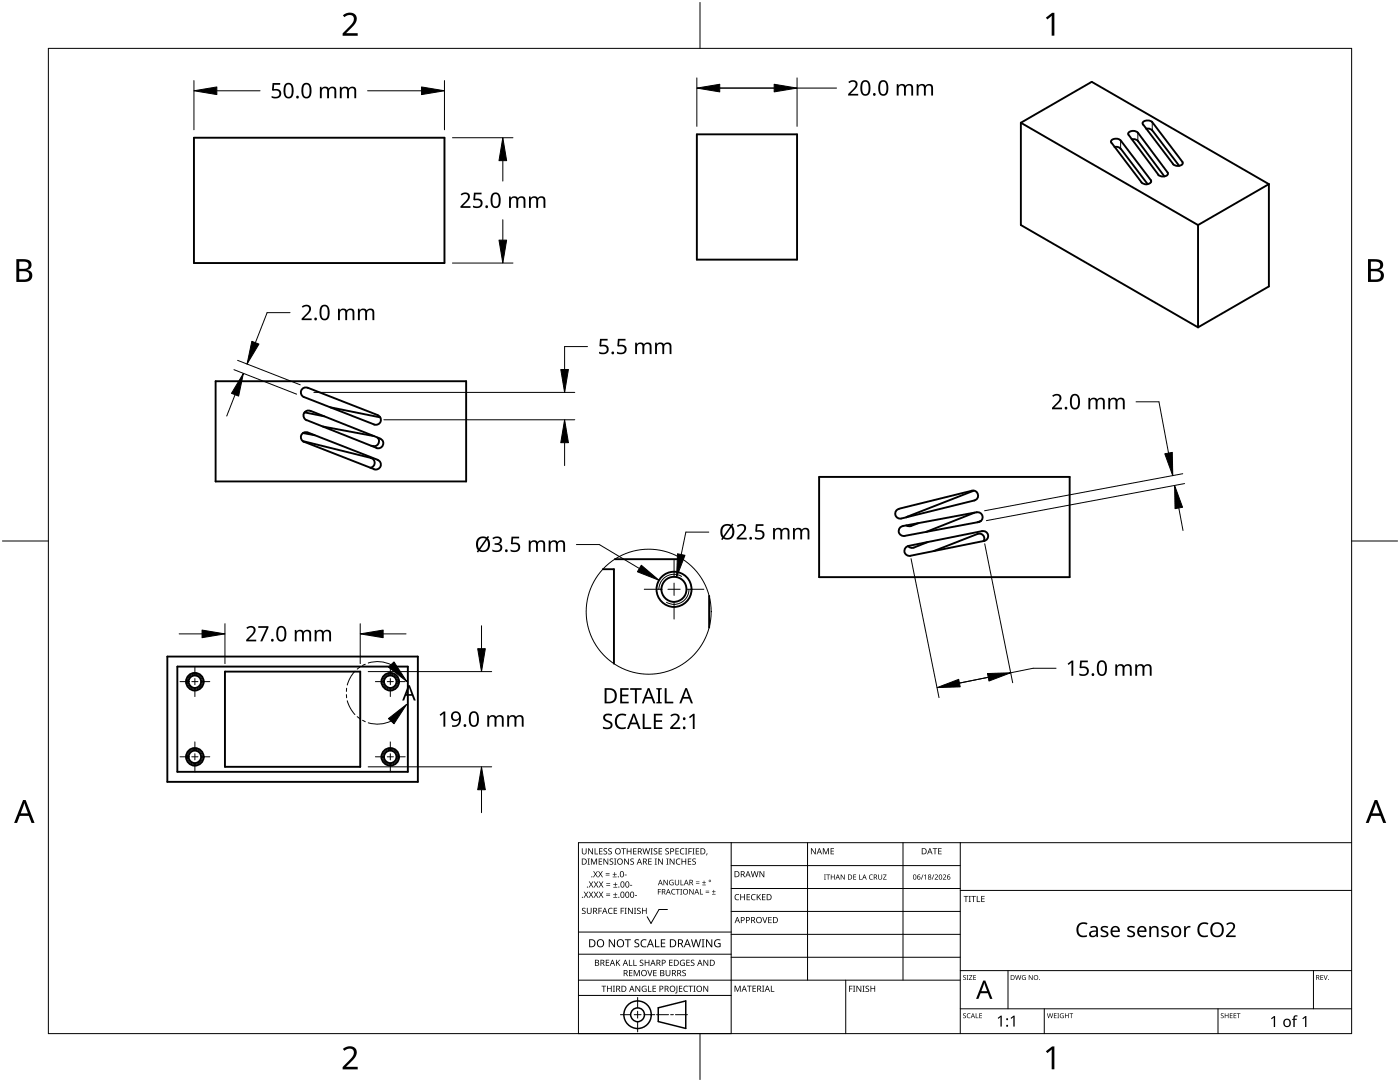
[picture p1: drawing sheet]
<svg xmlns="http://www.w3.org/2000/svg" width="279mm" height="216mm" viewBox="0 0 279 216" stroke-linecap="round" stroke-linejoin="round" font-family="sans-serif">
<g fill="none" stroke="#000" stroke-width=".38">
<path d="M38.7 27.5h50v25h-50zM139.1 26.8h20v25h-20zM203.7 24.5v20.4l35.4 20.4M203.7 24.5l35.4 20.4M203.7 24.5l14.2-8.2 35.3 20.4M222.4 29.3l.9 .1 .3 .3M223.6 28a1.23 1.23 0 0 0-1.9 .3l.1 .2M223.6 28l6.1 8.2a1.23 1.23 0 0 1-1.9 .2l-6-7.9M223.6 29.6l5.4 7.1M225.2 26.9l6 8M225.8 27.8h.9l.4 .3 5.3 7.1M227.1 26.5a1.23 1.23 0 0 0-2 .2l.1 .2"/>
<path d="M227.1 26.5l6 8.2a1.31 1.31 0 0 1-2 .2M228.7 25.7h.6l.7 .3M230 24.4a1.31 1.31 0 0 0-2 .2l6.1 8.2M230 24.4l6 7.9M230 26l5.3 7.1M236 32.3l.1 .3a1.31 1.31 0 0 1-2 .2M253.2 36.7l-14.1 8.2M253.2 36.7v20.5l-14.1 8.1M239.1 44.9v20.4M43 76.1h50v20h-50zM61.4 77.4a1 1 0 0 0-1.3 .6 1 1 0 0 0 .6 1.2l14 5.5M61.4 77.4l14 5.4"/>
<path d="M60.4 88l13.6 3.4M60.5 86.4l2.3 .4M60.8 82.3h.1M60.9 82.3l3.8 .8M61.2 83.8l13.9 5.6M61.4 86.3a1 1 0 0 0-1.3 .6 1 1 0 0 0 .6 1.3l14 5.4M61.4 86.3l14 5.5M61.9 82a1.01 1.01 0 0 0-1.3 .6 1.01 1.01 0 0 0 .6 1.3M61.9 82l14 5.5M64.4 85.1l10.2 1.9M65.9 81.3l10 2M74 91.4a.99 .99 0 0 1 .8 1 .99 .99 0 0 1-.9 .9"/>
<path d="M74.1 88.9l.4 .1M75.3 87.3a.99 .99 0 0 1 .2 1.2 .99 .99 0 0 1-1 .5M75.4 82.8a1 1 0 0 1 .5 1.3 1 1 0 0 1-1.3 .6M75.4 91.8a1 1 0 0 1 .5 1.3 1 1 0 0 1-1.3 .5M75.9 87.5a1 1 0 0 1 .5 1.3 1 1 0 0 1-1.3 .6M163.5 95.2h50v20h-50zM194.4 97.9l-13.6 5.4M194.4 99.9a1 1 0 0 0 .8-1.2 1 1 0 0 0-1.2-.8l-14.6 3.6M194.5 99.9l-14.6 3.6M120.3 113.6h2.2v18.8M122.7 111.6h13.5M141.5 118.9v6.3"/>
<path d="M179.4 101.6a.98 .98 0 0 0-.7 1.1 .98 .98 0 0 0 1.2 .8M180.9 104.9h.9M181.2 109a1.02 1.02 0 0 0 1.2 .3M183.3 104.4l-1.4 .5M185.2 108.2l-2.8 1.1M194.5 102.3l-9.6 3.8M194.9 102.2a.99 .99 0 0 1 1.2 .8 .99 .99 0 0 1-.8 1.2l-14.8 2.7M194.9 102.2l-14.7 2.8a.99 .99 0 0 0-.8 1.1 .99 .99 0 0 0 1.1 .8M195.1 106.6a.98 .98 0 0 1 1.1 .2 .98 .98 0 0 1 .1 1.2M195.1 106.5l-8.8 3.5M195.8 103.9l-.7 .3M196 106a.99 .99 0 0 1 1.2 .8 .99 .99 0 0 1-.8 1.2"/>
<path d="M196 106l-14.7 2.9M196.4 107.9l-14.7 3a1 1 0 0 1-1.2-.7 1 1 0 0 1 .8-1.2M33.4 131h50v25h-50zM35.4 133h46v21h-46zM44.9 134h27v19h-27z"/>
<circle cx="134.5" cy="117.6" r="2.51"/>
<circle cx="134.5" cy="117.6" r="3.5"/>
<circle cx="38.9" cy="136" r="1.25"/>
<circle cx="38.9" cy="136" r="1.75"/>
<circle cx="77.9" cy="136" r="1.26"/>
<circle cx="77.9" cy="136" r="1.75"/>
<circle cx="38.9" cy="151" r="1.25"/>
<circle cx="38.9" cy="151" r="1.75"/>
<circle cx="77.9" cy="151" r="1.26"/>
<circle cx="77.9" cy="151" r="1.75"/>
</g>
<path d="M223.6 28v1.6M227.1 26.5v1.6M229.7 35.9v.5M230 24.4v1.6M233 34.4v.5M236 32.3v.5" fill="none" stroke="#000" stroke-width=".2"/>
<g fill="none" stroke="#000" stroke-width=".2">
<path d="M136 115a2.99 2.99 0 0 0-4.5 2.6M137.5 117.6a2.98 2.98 0 0 1-4.5 2.6"/>
<circle cx="38.9" cy="136" r="1.5"/>
<circle cx="77.9" cy="136" r="1.51"/>
<circle cx="38.9" cy="151" r="1.5"/>
<circle cx="77.9" cy="151" r="1.51"/>
</g>
<circle cx="129.5" cy="122.1" r="12.5" fill="none" stroke="#000" stroke-width=".2"/>
<path d="M9.7 9.7h260v196.5h-260z" fill="none" stroke="#000" stroke-width=".2"/>
<path d="M139.7 .5v9.2M.5 108h9.2M269.7 108h9.2M139.7 206.2v9.2" fill="none" stroke="#000" stroke-width=".2"/>
<g fill="#000">
<path d="M68.4 3.1a1.64 1.64 0 0 1 2.8 .4 2.52 2.52 0 0 1-1.2 2.2l-.9 .9h2.3v.5h-3v-.4l1.2-1.2a1.95 1.95 0 0 0 .9-2.2 1.23 1.23 0 0 0-1.8 .1zM208.7 3.5l1.3-.9h.4v4.5h-.5v-4l-.9 .8zM68.4 209.3a1.64 1.64 0 0 1 2.8 .4 2.52 2.52 0 0 1-1.2 2.2l-.9 1h2.3v.5h-3v-.5l1.2-1.2a1.95 1.95 0 0 0 .9-2.1 1.23 1.23 0 0 0-1.8 .1zM208.7 209.8l1.3-1h.4v4.6h-.5v-4l-.9 .7z"/>
<path d="M3.3 51.7h1.3a1.28 1.28 0 0 1 1.7 1.3 1.04 1.04 0 0 1-.9 .9 1.23 1.23 0 0 1 1 1.5 1.23 1.23 0 0 1-1.5 .9h-1.6zM3.8 54.1v1.7h1a.86 .86 0 0 0 1-.9 .86 .86 0 0 0-1.1-.8zM3.8 52.2v1.4h.9a.78 .78 0 0 0 1-.7 .78 .78 0 0 0-1.1-.7z"/>
<path d="M273 51.7h1.3a1.28 1.28 0 0 1 1.7 1.3 1.04 1.04 0 0 1-.8 .9 1.23 1.23 0 0 1 1 1.5 1.23 1.23 0 0 1-1.6 .9h-1.6zM273.6 54.1v1.7h.9a.86 .86 0 0 0 1.1-.9 .86 .86 0 0 0-1.1-.8zM273.6 52.2v1.4h.8a.78 .78 0 0 0 1-.7 .78 .78 0 0 0-1.1-.7z"/>
<path d="M4.6 159.6h.5l1.8 4.6h-.6l-.6-1.4h-1.8l-.5 1.4h-.6zM4.8 160.2l-.7 2.1h1.5z"/>
<path d="M274.3 159.6h.6l1.7 4.6h-.6l-.5-1.4h-1.8l-.6 1.4h-.5zM274.6 160.2l-.7 2.1h1.4z"/>
</g>
<g fill="none" stroke="#000" stroke-width=".2">
<path d="M145.9 168.1v38.1h-30.5v-38.1h154.3M145.9 172.7h45.7M145.9 177.3h45.7M161.2 168.1v27.5M180.2 168.1v27.5M191.6 168.1v38.1M191.6 177.7h78.1M115.4 198.6h30.5M115.4 195.6h76.2M115.4 190.4h30.5M115.4 186h30.5M127.3 199v2.1"/>
<path d="M133.2 181.5h-1.7l-1.6 2.8-.7-1.4M145.9 181.9h45.7M145.9 186.4h45.7M145.9 191h45.7M168.8 195.6v10.6M191.6 193.7h78.1M201.2 193.7v7.6M262.1 193.7v7.6M123.8 202.5h2.1M126.6 202.5h1.3M127.3 201.8v1.4M127.3 203.8v2.1"/>
<path d="M128.6 202.5h2.1M131 202.5h2.4M133.8 202.5h.6M134.8 202.5h2.4M191.6 201.3h78.1M208.4 201.3v4.9M243.1 201.3v4.9"/>
</g>
<g fill="#000">
<path d="M116.1 169.3h.2v.8a.32 .32 0 0 0 .3 .3 .32 .32 0 0 0 .3-.3v-.8h.2v.8a.47 .47 0 0 1-.5 .4 .47 .47 0 0 1-.5-.5zM116.5 177.9h.2l.3 .5 .3-.5h.1l-.4 .6 .4 .6h-.1l-.3-.5-.4 .5h-.1l.4-.6zM117.3 171.3h.4l-.1 .1v1l.1 .1h-.4l.1-.1v-1zM117.4 169.3h.2l.6 1v-1h.1v1.2h-.1l-.7-1v1h-.1zM117.5 177.9h.2l.3 .5 .3-.5h.1l-.4 .6 .4 .6h-.1l-.4-.5-.3 .5h-.1l.4-.6zM117.5 175.9h.2l.3 .5 .3-.5h.1l-.4 .6 .5 .6h-.2l-.3-.5-.4 .5h-.1l.4-.6zM117.9 171.3h.3l.3 1 .4-1h.3v1.2h-.2v-1l-.4 1h-.1l-.4-1v1h-.2zM118.7 169.3h.1v1h.6v.2h-.7zM118.4 173.8h.1l.3 .5 .3-.5h.2l-.4 .6 .4 .7h-.1l-.4-.6-.3 .6h-.1l.4-.7zM118.5 177.9h.2l.2 .5 .3-.5h.2l-.4 .6 .4 .6h-.1l-.4-.5-.3 .5h-.1l.4-.6zM118.5 175.9h.2l.3 .5 .3-.5h.1l-.4 .6 .4 .6h-.1l-.3-.5-.4 .5h-.1l.4-.6zM119.5 171.3h.7v.1h-.6v.4h.5v.2h-.5v.4h.6v.1h-.7z"/>
<path d="M119.6 169.3h.6v.1h-.5v.4h.5v.1h-.5v.4h.5v.2h-.6zM119.4 173.8h.1l.3 .5 .3-.5h.2l-.4 .6 .4 .7h-.1l-.4-.6-.3 .6h-.2l.5-.7zM119.5 177.9h.1l.3 .5 .3-.5h.2l-.4 .6 .4 .6h-.1l-.4-.5-.3 .5h-.1l.4-.6zM119.5 175.9h.2l.3 .5 .3-.5h.1l-.4 .6 .4 .6h-.1l-.4-.5-.3 .5h-.1l.4-.6zM120.9 174.6h.8v.1h-.8zM120.9 174.2h.8v.1h-.8zM121 178.7h.8v.1h-.8zM121 178.3h.8v.1h-.8zM121 176.6h.8v.1h-.8zM121 176.3h.8v.1h-.8zM120.5 169.4l.4-.1h.3l-.1 .1a.25 .25 0 0 0-.4-.1 .25 .25 0 0 0 0 .4l.4 .3 .1 .2-.3 .3-.5-.1v-.1h.2a.27 .27 0 0 0 .4-.1 .27 .27 0 0 0-.3-.3l-.2-.2zM120.4 171.3h.2l.7 1-.1-1h.2v1.2h-.2l-.6-1v1h-.2z"/>
<path d="M121.4 169.4l.5-.1h.2v.1a.25 .25 0 0 0-.4-.1 .25 .25 0 0 0 0 .4l.4 .3v.2l-.2 .3-.5-.1v-.1h.1a.27 .27 0 0 0 .5-.1 .27 .27 0 0 0-.4-.3l-.2-.2zM122.3 174.9h.8v.2h-.8zM122.4 179h.8v.1h-.8zM122.4 177h.8v.1h-.8zM121.7 171.4l.4-.1 .3 .1-.1 .1a.25 .25 0 0 0-.4-.1 .25 .25 0 0 0 0 .4 .42 .42 0 0 1 .5 .5 .42 .42 0 0 1-.7 .2l-.1-.2 .2 .1a.27 .27 0 0 0 .5-.2 .27 .27 0 0 0-.4-.3l-.2-.2zM122.6 174h.1v.4h.4v.1h-.4v.4h-.1v-.4h-.3v-.1h.3zM122.7 178.1h.1v.4h.4v.1h-.4v.3h-.1v-.3h-.3v-.1h.3zM122.7 176.1h.2v.3h.3v.2h-.3v.3h-.2v-.3h-.3v-.2h.3zM122.6 171.3h.4l-.1 .1v1l.1 .1h-.4l.1-.1v-1zM124 169.3h.9v.1h-.4v1.1h-.1v-1.1h-.4zM124.7 174.5h.4v.2h-.4zM124.6 171.3h.1l.7 1v-1h.1v1.2h-.2l-.6-1v1h-.1z"/>
<path d="M125.7 176.6h.5v.1h-.5zM125.1 169.3h.1v.5h.7v-.5h.1v1.2h-.1v-.6h-.7v.6h-.1zM125.8 171.4l.5-.1 .2 .1v.1a.25 .25 0 0 0-.4-.1 .25 .25 0 0 0 0 .4 .42 .42 0 0 1 .4 .5 .42 .42 0 0 1-.7 .2v-.2l.1 .1a.27 .27 0 0 0 .5-.2 .27 .27 0 0 0-.4-.3l-.2-.2zM126.7 178.6h.4v.2h-.4zM126.4 169.3h.6v.1h-.5v.4h.5v.1h-.5v.4h.5v.2h-.6zM128.2 169.3h.2l.2 1 .3-1h.2l.2 1 .3-1h.1l-.3 1.2h-.1l-.3-1.1-.3 1.1h-.2zM129.4 171.3h.7v.1h-.6v.4h.5v.2h-.5v.4h.6v.1h-.7zM129.8 169.3h.5l-.2 .1v1l.2 .1h-.5l.2-.1v-1zM130.7 171.3h.4l-.1 .1v1l.1 .1h-.4l.1-.1v-1zM130.5 169.4l.4-.1h.3l-.1 .1a.25 .25 0 0 0-.4-.1 .25 .25 0 0 0 0 .4l.4 .3 .1 .2-.2 .3-.6-.1v-.1h.2a.27 .27 0 0 0 .4-.1 .27 .27 0 0 0-.3-.3l-.2-.2zM131.3 177.4h.6v.1h-.5v.4h.5v.1h-.5v.5h-.1zM131.4 169.3h.7v.1h-.5v.4h.5v.1h-.5v.4h.5v.2h-.7z"/>
<path d="M131.3 171.3h.2l.7 1v-1h.1v1.2h-.2l-.6-1v1h-.2zM132.4 175.6h.2l.6 .9v-.9h.1v1h-.2l-.6-.9v.9h-.1zM133 171.3h.4l-.1 .1v1l.1 .1h-.4l.1-.1v-1zM132.8 169.4l.4-.1h.3l-.1 .1a.25 .25 0 0 0-.3-.1 .25 .25 0 0 0 0 .4l.4 .3v.2l-.2 .3-.5-.1v-.1h.1a.27 .27 0 0 0 .5-.1 .27 .27 0 0 0-.4-.3l-.2-.2zM133.7 175.7l.5-.2 .2 .1v.1a.45 .45 0 0 0-.7 .4 .45 .45 0 0 0 .6 .4v-.3h-.2v-.1h.3v.5a.6 .6 0 0 1-.8-.1 .6 .6 0 0 1 .1-.8zM134.1 177.5l.4-.1h.3l-.1 .2a.44 .44 0 0 0-.6 .4 .44 .44 0 0 0 .6 .3 .52 .52 0 0 1-.7 0 .52 .52 0 0 1 .1-.8zM133.6 171.3h.2l.7 1v-1h.1v1.2h-.2l-.6-1v1h-.2zM134.9 177.4h.8v.1h-.4v1h-.1v-1h-.3zM135 171.5l.5-.2 .3 .1-.1 .1a.49 .49 0 0 0-.7 .4 .49 .49 0 0 0 .7 .5 .52 .52 0 0 1-.6 0 .52 .52 0 0 1-.2-.6zM134.8 169.3h.7v.1h-.6v.4h.5v.1h-.5v.4h.6v.2h-.7zM134.7 175.6h.1v.7a.28 .28 0 0 0 .3 .2 .28 .28 0 0 0 .3-.2v-.7h.1v.7a.42 .42 0 0 1-.4 .4 .42 .42 0 0 1-.4-.4zM135.8 175.6h.2v.9h.4v.1h-.6z"/>
<path d="M135.8 177.4h.3l-.1 .1v.9l.1 .1h-.3l.1-.1v-.9zM135.8 169.4l.4-.1h.4l-.1 .1h-.2a.49 .49 0 0 0-.4 .6 .49 .49 0 0 0 .7 .3 .52 .52 0 0 1-.7 .1 .52 .52 0 0 1-.2-.6zM136 171.3h.2v.5h.6v-.5h.1v1.2h-.1v-.5h-.6v.5h-.2zM136.7 169.3h.5l-.2 .1v1l.2 .1h-.5l.2-.1v-1zM137.4 169.3h.7v.1h-.6v.4h.5v.2h-.5v.5h-.1zM137.3 171.3h.7v.1h-.6v.4h.5v.2h-.5v.4h.6v.1h-.7zM137.6 177.4h.1l.6 .9v-.9h.1v1.1h-.1l-.6-.9v.9h-.1zM138.2 169.3h.4l-.1 .1v1l.1 .1h-.4l.1-.1v-1zM138.9 176.2h.7v.1h-.7zM138.9 175.9h.7v.1h-.7zM138.2 171.4l.4-.1 .3 .1-.1 .1a.25 .25 0 0 0-.4-.1 .25 .25 0 0 0 0 .4 .42 .42 0 0 1 .5 .5 .42 .42 0 0 1-.7 .2l-.1-.2 .2 .1a.27 .27 0 0 0 .5-.2 .27 .27 0 0 0-.4-.3l-.2-.2zM138.9 169.3h.6v.1h-.5v.4h.5v.1h-.5v.4h.5v.2h-.6z"/>
<path d="M139.7 177.4h.1v1h.5v.1h-.6zM140.1 176.5h.8v.1h-.8zM140.5 175.7h.1v.3h.3v.2h-.3v.3h-.1v-.3h-.4v-.2h.4zM140.8 178h.7v.2h-.7zM140.8 177.7h.7v.1h-.7zM141 170.3h.2l-.3 .4zM142.1 178.4h.7v.1h-.7zM142.4 177.6h.1v.3h.3v.1h-.3v.3h-.1v-.3h-.3v-.1h.3zM146.8 178.6l.4-.2 .3 .1v.1a.49 .49 0 0 0-.7 .4 .49 .49 0 0 0 .7 .5 .52 .52 0 0 1-.7 0 .52 .52 0 0 1-.2-.6zM147.7 178.4h.2v.5h.6v-.5h.2v1.2h-.2v-.5h-.6v.5h-.2zM149 178.4h.7v.1h-.5v.4h.4v.2h-.4v.4h.5v.1h-.7zM150 178.6l.5-.2 .3 .1-.1 .1a.49 .49 0 0 0-.7 .4 .49 .49 0 0 0 .8 .5 .52 .52 0 0 1-.7 0 .52 .52 0 0 1-.2-.6z"/>
<path d="M149.8 173.8h.2l.3 1.1 .2-1.1h.2l.3 1.1 .2-1.1h.2l-.3 1.2h-.2l-.3-1-.3 1h-.1zM151 178.4h.2v.6l.5-.6h.2l-.5 .5 .5 .7h-.2l-.4-.6-.1 .6h-.2zM151.6 173.8h.1l.7 1v-1h.1v1.2h-.1l-.7-1v1h-.1zM152.1 178.4h.7v.1h-.6v.4h.5v.2h-.5v.4h.6v.1h-.7zM161.8 169.3h.2l.7 1v-1h.1v1.2h-.2l-.6-1v1h-.2zM164.2 169.3h.2l.4 .9 .4-.9h.2v1.2h-.1v-1.1l-.4 1.1h-.1l-.4-1.1v1.1h-.2zM164.5 174.5h.3l-.1 .1v.8l.1 .1h-.3l.1-.1v-.8zM164.9 174.5h.8v.1h-.4v.9h-.1v-.9h-.3zM165.8 169.3h.6v.1h-.5v.4h.5v.1h-.5v.4h.5v.2h-.6zM165.8 174.5h.1v.4h.6v-.4h.1v1h-.1v-.5h-.6v.5h-.1zM167.8 174.5h.1l.6 .8v-.8h.1v1h-.2l-.5-.8v.8h-.1zM170.3 174.5h.6v.1h-.5v.3h.4v.1h-.4v.4h.5v.1h-.6z"/>
<path d="M171.4 174.5h.2v.9h.4v.1h-.6zM173.6 174.6l.4-.1h.2l-.1 .2a.41 .41 0 0 0-.6 .3 .41 .41 0 0 0 .7 .4 .48 .48 0 0 1-.7-.1 .48 .48 0 0 1 .1-.7zM175.3 174.5h.1v.7a.26 .26 0 0 0 .3 .2 .26 .26 0 0 0 .2-.2v-.7h.1v.7a.39 .39 0 0 1-.3 .3 .39 .39 0 0 1-.4-.3zM176.2 174.5h.7l-.5 .9h.5v.1h-.7l.6-.9h-.6zM184.2 174.5h.1l-.4 1h-.1zM184.4 174.7l.4-.2v1h-.1v-.9l-.2 .2zM186.3 174.5h.2l-.4 1h-.2zM186.1 169.3h.9v.1h-.3v1.1h-.2v-1.1h-.4zM186.5 174.6a.37 .37 0 0 1 .6 0 .37 .37 0 0 1-.2 .6l-.2 .2h.5v.1h-.7l.3-.4a.27 .27 0 0 0 .3-.3 .27 .27 0 0 0-.4-.2zM187.2 169.3h.7v.1h-.5v.4h.5v.1h-.5v.4h.5v.2h-.7zM188.2 174.6a.37 .37 0 0 1 .6 0 .37 .37 0 0 1-.3 .6l-.2 .2h.5v.1h-.6l.2-.4a.27 .27 0 0 0 .3-.3 .27 .27 0 0 0-.4-.2zM192.3 178.8h.9v.1h-.3v1.1h-.2v-1.1h-.4z"/>
<path d="M193.3 178.8h.5l-.2 .1v1l.2 .1h-.5l.2-.1v-1zM193.8 178.8h1v.1h-.4v1.1h-.2v-1.1h-.4zM194.9 178.8h.2v1.1h.5v.1h-.7zM195.8 178.8h.7v.1h-.5v.4h.5v.1h-.5v.5h.5v.1h-.7zM116.2 181.3l.4-.2 .3 .1-.1 .1a.25 .25 0 0 0-.4-.1 .25 .25 0 0 0 0 .4l.4 .2 .1 .3-.3 .3-.5-.1v-.1h.2a.27 .27 0 0 0 .4-.1 .27 .27 0 0 0-.3-.3l-.2-.2zM117.1 181.1h.2v.8a.32 .32 0 0 0 .3 .3 .32 .32 0 0 0 .3-.3v-.8h.2v.8a.47 .47 0 0 1-.5 .5 .47 .47 0 0 1-.5-.5zM119.4 181.1h.7v.2h-.5v.4h.5v.1h-.5v.6h-.2zM120 196.7h1v.1h-.4v1.1h-.2v-1.1h-.4zM120.9 191.5h.7v.1h-.5v.4h.4v.2h-.4v.4h.5v.1h-.7zM121.5 181.3l.4-.2 .4 .1-.1 .1a.49 .49 0 0 0-.7 .5 .49 .49 0 0 0 .7 .4 .52 .52 0 0 1-.6 .1 .52 .52 0 0 1-.3-.6zM121.1 196.7h.2v.5h.6v-.5h.2v1.2h-.2v-.6h-.6v.6h-.2zM121.5 187.4h.2l.9 1.3v-1.3h.1v1.6h-.2l-.8-1.3v1.3h-.2z"/>
<path d="M122.3 196.7h.4l-.1 .1v1l.1 .1h-.4l.2-.1v-1zM122.5 181.1h.7v.2h-.6v.4h.5v.1h-.5v.4h.6v.2h-.7zM122.9 191.5h.2v.6l.5-.6h.2l-.5 .5 .5 .7h-.2l-.4-.6-.1 .6h-.2zM123.9 181.1h.6v.2h-.5v.4h.5v.1h-.5v.6h-.1zM124.7 181.1h.4l-.2 .2v.9l.2 .2h-.4l.1-.2v-.9zM124.7 187.4h1.2v.2h-.5v1.4h-.2v-1.4h-.5zM125.5 191.5h.2v1.1h.5v.1h-.7zM125.5 193.6h.7v.1h-.5v.4h.5v.1h-.5v.4h.5v.2h-.7zM125.3 181.1h.2l.7 1.1-.1-1.1h.2v1.3h-.2l-.6-1v1h-.2zM126.4 191.5h.2v1.1h.5v.1h-.7zM126.5 181.1h.5l-.2 .2v.9l.2 .2h-.5l.2-.2v-.9zM126.5 193.6h.2l.4 1 .4-1h.2v1.2h-.2v-1.1l-.4 1.1h-.1l-.4-1.1v1.1h-.1z"/>
<path d="M126.7 187.6l.3-.2 .6 .1-.2 .1a.33 .33 0 0 0-.6 .2 .33 .33 0 0 0 .4 .4 .47 .47 0 0 1 .4 .6 .47 .47 0 0 1-.7 .2h-.3v-.2h.2a.35 .35 0 0 0 .6-.2 .35 .35 0 0 0-.5-.4l-.3-.2zM126.8 196.7h.2l.6 1v-1h.2v1.2h-.2l-.7-1 .1 1h-.2zM127.2 181.3l.4-.2 .3 .1-.1 .1a.25 .25 0 0 0-.4-.1 .25 .25 0 0 0 0 .4l.4 .2 .1 .3-.3 .3-.5-.1v-.1h.2a.27 .27 0 0 0 .4-.1 .27 .27 0 0 0-.3-.3l-.2-.2zM127.7 191.6l.5-.1 .2 .1v.1a.25 .25 0 0 0-.4-.1 .25 .25 0 0 0 0 .4l.4 .2v.3l-.2 .2h-.5v-.2l.1 .1a.27 .27 0 0 0 .5-.2 .27 .27 0 0 0-.4-.3l-.2-.2zM128 187.6l.6-.2 .4 .1v.2a.64 .64 0 0 0-1 .5 .64 .64 0 0 0 1 .6v.2a.83 .83 0 0 1-1.1-.3 .83 .83 0 0 1 .1-1.1zM128.2 196.8l.6-.1 .2 .1v.1a.5 .5 0 0 0-.8 .4 .5 .5 0 0 0 .7 .5v-.4h-.3v-.1h.4v.6a.66 .66 0 0 1-.8-.2 .66 .66 0 0 1 0-.9zM128.1 181.1h.2v.6h.6v-.6h.2v1.3h-.2v-.6h-.6v.6h-.2zM129.2 193.6h.1l.4 1 .3-1h.2l-.4 1.2h-.2zM129.3 196.7h.2v1.1h.5v.1h-.7zM128.7 191.5h.1v.5h.6v-.5h.2v1.2h-.2v-.5h-.6v.5h-.1zM130.7 187.4h.2v1.4h.7v.2h-.9zM130.2 196.7h.7v.1h-.5v.4h.5v.1h-.5v.5h.5v.1h-.7z"/>
<path d="M130.4 193.6h.6v.1h-.5v.4h.5v.1h-.5v.4h.5v.2h-.6zM131.9 187.4h.9v.2h-.7v.5h.6v.2h-.6v.5h.7v.2h-.9zM132.8 193.6h.2v.7a.32 .32 0 0 0 .3 .4 .32 .32 0 0 0 .3-.4v-.7h.2v.7a.47 .47 0 0 1-.5 .5 .47 .47 0 0 1-.5-.5zM133.5 191.5h.7v.1h-.5v.4h.5v.2h-.5v.4h.5v.1h-.7zM135 196.7h.2v1.3l-.1 .2h-.3l-.1-.1 .3-.2zM135.5 196.7h.7v.1h-.5v.4h.4v.1h-.4v.5h.5v.1h-.7zM135.8 191.7l.5-.2 .4 .1-.1 .1a.5 .5 0 0 0-.8 .4 .5 .5 0 0 0 .7 .5v-.4h-.2v-.1h.4v.6a.66 .66 0 0 1-.9-.1 .66 .66 0 0 1 0-.9zM136.2 193.7l.4-.2 .3 .1-.1 .1a.25 .25 0 0 0-.4-.1 .25 .25 0 0 0 0 .4 .42 .42 0 0 1 .5 .6 .42 .42 0 0 1-.7 .2l-.1-.2h.2a.27 .27 0 0 0 .5-.1 .27 .27 0 0 0-.4-.3l-.2-.2zM136.5 196.8l.5-.1 .3 .1-.1 .1a.49 .49 0 0 0-.7 .4 .49 .49 0 0 0 .8 .4 .52 .52 0 0 1-.7 .1 .52 .52 0 0 1-.2-.6zM137 191.5h.7v.1h-.6v.4h.5v.2h-.5v.4h.6v.1h-.7zM137.4 196.7h.9v.1h-.4v1.1h-.1v-1.1h-.4zM137.9 191.6l.4-.1 .3 .1-.1 .1a.25 .25 0 0 0-.4-.1 .25 .25 0 0 0 0 .4l.4 .2 .1 .3-.2 .2h-.6v-.2l.2 .1a.27 .27 0 0 0 .5-.2 .27 .27 0 0 0-.4-.3l-.2-.2z"/>
<path d="M138.4 196.7h.4l-.1 .1v1l.1 .1h-.4l.1-.1v-1zM137.9 187.4h.2l.3 1.4 .4-1.4h.2l.4 1.4 .3-1.4h.2l-.4 1.6h-.2l-.4-1.3-.4 1.3h-.2zM140 187.4h.6l-.2 .2v1.3l.2 .1h-.6l.2-.1v-1.3zM140.4 196.7h.1l.7 1v-1h.1v1.2h-.1l-.7-1v1h-.1zM140.4 191.5h.2l.6 1v-1h.1v1.2h-.1l-.7-1v1h-.1zM140.9 187.4h.2l.9 1.3v-1.3h.2v1.6h-.3l-.8-1.3v1.3h-.2zM142.7 187.6l.7-.2 .4 .1-.1 .2a.65 .65 0 0 0-1 .5 .65 .65 0 0 0 .9 .6v-.4h-.3v-.2h.5v.7a.86 .86 0 0 1-1.1-.1 .86 .86 0 0 1 0-1.2zM146.6 196.7h.2l.4 1 .4-1h.2v1.2h-.1v-1.1l-.4 1.1h-.2l-.4-1.1v1.1h-.1zM149.1 196.7h.9v.1h-.4v1.1h-.1v-1.1h-.4zM150.2 196.7h.7v.1h-.6v.4h.5v.1h-.5v.5h.6v.1h-.7zM152.1 183h.2l.3 1 .4-1h.2l-.5 1.2h-.1zM152.1 196.7h.4l-.1 .1v1l.1 .1h-.4l.1-.1v-1z"/>
<path d="M153.8 196.7h.2v1.1h.5v.1h-.7zM153.3 183h.7v.1h-.5v.4h.5v.1h-.5v.5h.5v.1h-.7zM169.5 196.7h.6v.1h-.5v.5h.5v.1h-.5v.5h-.1zM170.2 196.7h.5l-.2 .1v1l.2 .1h-.5l.2-.1v-1zM170.9 196.7h.2l.6 1v-1h.2v1.2h-.2l-.6-1v1h-.2zM172.1 196.7h.5l-.2 .1v1l.2 .1h-.5l.2-.1v-1zM172.8 196.8l.4-.1h.2v.2a.25 .25 0 0 0-.4-.1 .25 .25 0 0 0 0 .4l.4 .2 .1 .3-.3 .2h-.5v-.2l.2 .1a.27 .27 0 0 0 .4-.2 .27 .27 0 0 0-.3-.3l-.3-.2zM173.7 196.7h.2v.5h.6v-.5h.2v1.2h-.2v-.6h-.6v.6h-.2zM192.2 194.7l.4-.1h.2l-.1 .1a.24 .24 0 0 0-.3 0 .24 .24 0 0 0-.1 .3 .24 .24 0 0 0 .4 .1l.1 .1-.1 .3h-.4l-.1-.1a.24 .24 0 0 0 .3 .1 .24 .24 0 0 0 .1-.3l-.4-.3zM192.9 194.6h.4l-.1 .1v.7l.1 .1h-.4l.1-.1v-.7zM193.4 194.6h.6l-.5 .8h.6v.1h-.7l.5-.8h-.5zM194.2 194.6h.6v.1h-.4v.3h.4v.1h-.4v.3h.4v.1h-.6z"/>
<path d="M202.6 194.6h.1l.2 .8 .2-.8h.2l.2 .8 .2-.8h.1l-.2 .9h-.2l-.2-.8-.2 .8h-.2zM204.1 194.7l.3-.1h.3l-.1 .1a.4 .4 0 0 0-.6 .4 .4 .4 0 0 0 .6 .3v-.3l-.2-.1h.3v.5a.53 .53 0 0 1-.7-.1 .53 .53 0 0 1 .1-.7zM205.3 194.6h.2l.5 .8v-.8h.1v.9h-.2l-.5-.8v.8h-.1zM215.2 184.4a1.63 1.63 0 0 1 1.8-.2l-.1 .3a1.14 1.14 0 0 0-1.4 .1 1.14 1.14 0 0 0-.2 1.4 1.11 1.11 0 0 0 1.6 .6v.3a1.5 1.5 0 0 1-1.8-.3 1.5 1.5 0 0 1-.1-1.9zM219.8 185a1.29 1.29 0 0 1 1.4-.1l-.1 .3-.5-.1a.35 .35 0 0 0-.6 .1 .35 .35 0 0 0 .4 .5l.7 .3 .1 .4a1 1 0 0 1-1.5 .5v-.3l.7 .1 .4-.1v-.4l-.5-.2a.65 .65 0 0 1-.5-1zM225.1 185a1.29 1.29 0 0 1 1.4-.1l-.1 .3-.5-.1a.35 .35 0 0 0-.6 .1 .35 .35 0 0 0 .4 .5l.7 .3 .1 .4a1 1 0 0 1-1.5 .5v-.3l.7 .1 .4-.1v-.4l-.5-.2a.65 .65 0 0 1-.5-1zM229.4 184.8h.3v.3a.83 .83 0 0 1 .9-.3 .83 .83 0 0 1 .6 .8v1.4h-.3v-1.4a.59 .59 0 0 0-.8-.5 .59 .59 0 0 0-.4 .7v1.2h-.3zM231.9 185a1.29 1.29 0 0 1 1.4-.1l-.2 .3-.4-.1a.35 .35 0 0 0-.6 .1 .35 .35 0 0 0 .4 .5l.7 .3 .1 .4a1 1 0 0 1-1.5 .5v-.3l.7 .1 .4-.1v-.4l-.5-.2a.65 .65 0 0 1-.5-1zM236.3 184.8h.3l.1 .4 .4-.4h.5v.3h-.5l-.3 .3-.1 1.6h-.4zM239.3 184.4a1.63 1.63 0 0 1 1.9-.2l-.2 .3a1.14 1.14 0 0 0-1.4 .1 1.14 1.14 0 0 0-.2 1.4 1.11 1.11 0 0 0 1.7 .6v.3a1.5 1.5 0 0 1-1.8-.3 1.5 1.5 0 0 1-.2-1.9zM244.7 184.4a.97 .97 0 0 1 1.1-.4 .97 .97 0 0 1 .7 1l-.3 .5-1.1 1.2h1.5v.3h-1.9v-.3l1-1.1a.7 .7 0 0 0 .4-.6 .7 .7 0 0 0-.4-.7l-.8 .3zM263.5 194.6h.6v.1h-.5v.3h.4v.1h-.4v.3h.5v.1h-.6z"/>
<path d="M264.1 194.6h.2l.2 .8 .3-.8h.2l-.4 .9h-.1zM192.2 202.3l.4-.1h.2l-.1 .1a.24 .24 0 0 0-.3 0 .24 .24 0 0 0-.1 .3 .24 .24 0 0 0 .4 .1l.1 .2-.1 .2-.4 .1-.1-.2a.24 .24 0 0 0 .3 .1 .24 .24 0 0 0 .1-.3l-.4-.2zM193.1 202.3l.6-.1-.3 .1a.4 .4 0 0 0-.3 .5 .4 .4 0 0 0 .5 .2 .46 .46 0 0 1-.6 0 .46 .46 0 0 1 .1-.7zM194.7 202.2h.1v.8h.5v.2h-.6zM195.4 202.2h.6v.1h-.4v.3h.4v.1h-.4v.4h.4v.1h-.6zM199.1 203.1l.6-.4h.2v2.1h-.2v-1.9l-.5 .4zM201.7 203.1l.6-.4h.2v2.1h-.3v-1.9l-.4 .4zM209 202.2h.1l.2 .8 .2-.8h.1l.3 .8 .2-.8h.1l-.3 1h-.1l-.2-.9-.3 .9h-.1zM210.3 202.2h.6v.1h-.4v.3h.3v.1h-.3v.4h.4v.1h-.6zM211 202.2h.4l-.2 .1v.8l.2 .1h-.4l.1-.1v-.8zM211.6 202.3l.7-.1-.1 .1a.4 .4 0 0 0-.6 .4 .4 .4 0 0 0 .6 .3v-.2l-.2-.2h.3v.5a.53 .53 0 0 1-.7-.1 .53 .53 0 0 1 0-.7zM212.5 202.2h.2v.4h.5v-.4h.1v1h-.1v-.5h-.5v.5h-.2z"/>
<path d="M213.4 202.2h.8v.1h-.3v.9h-.2v-.9h-.3zM243.7 202.3l.3-.1h.2v.1a.24 .24 0 0 0-.3 0 .24 .24 0 0 0-.1 .3 .24 .24 0 0 0 .3 .1l.1 .2-.1 .2-.4 .1-.1-.2a.24 .24 0 0 0 .4 .1 .24 .24 0 0 0 0-.3l-.3-.2zM244.4 202.2h.2v.4h.5v-.4h.1v1h-.1v-.5h-.5v.5h-.2zM245.4 202.2h.6v.1h-.4v.3h.4v.1h-.4v.4h.4v.1h-.6zM246.2 202.2h.5v.1h-.4v.3h.4v.1h-.4v.4h.4v.1h-.5zM246.8 202.2h.8v.1h-.3v.9h-.2v-.9h-.3zM253.7 203.2l.6-.5h.2v2.2h-.3v-1.9l-.4 .4zM258.2 202.7l.3-.1h.5l-.1 .3-.4-.1-.1 .2v.3h.4v.2h-.4v1.4h-.3v-1.4h-.3l.3-.2zM259.9 203.2l.6-.5h.2v2.2h-.2v-1.9l-.5 .4z"/>
<path d="M116.1 171.3h.4a.61 .61 0 0 1 .6 .6 .61 .61 0 0 1-.6 .6h-.4zM116.3 171.4v1h.1a.48 .48 0 0 0 .5-.5 .48 .48 0 0 0-.4-.5z"/>
<path d="M122.7 169.9a.61 .61 0 0 1 1.2 0 .61 .61 0 0 1-1.2 0zM123 169.5a.47 .47 0 0 0-.1 .7 .47 .47 0 0 0 .8 0v-.1a.45 .45 0 0 0-.1-.6 .45 .45 0 0 0-.6 0z"/>
<path d="M123.1 171.9a.61 .61 0 0 1 1.2 0 .61 .61 0 0 1-1.2 0zM123.5 171.5l-.2 .4a.45 .45 0 0 0 .7 .4 .45 .45 0 0 0 0-.8l-.2-.1z"/>
<path d="M123.9 173.9a.51 .51 0 0 1 .6 .1 .51 .51 0 0 1 0 .7 .44 .44 0 0 1-.6 .3 .44 .44 0 0 1-.2-.6zM123.9 174v.1a.48 .48 0 0 0 .3 .8 .53 .53 0 0 0 .2-.5 .53 .53 0 0 0-.4-.4z"/>
<path d="M124 178a.44 .44 0 0 1 .5 0 .44 .44 0 0 1 .1 .5 .46 .46 0 0 1-.4 .7 .46 .46 0 0 1-.4-.7zM124.1 178.1l-.1 .2a.45 .45 0 0 0 .3 .7 .53 .53 0 0 0 .2-.5 .53 .53 0 0 0-.4-.4z"/>
<path d="M124 176a.44 .44 0 0 1 .5 0 .44 .44 0 0 1 .1 .5 .46 .46 0 0 1-.4 .6 .46 .46 0 0 1-.4-.7zM124.1 176.1l-.1 .4a.31 .31 0 0 0 .2 .5 .31 .31 0 0 0 .3-.5l-.1-.4z"/>
<path d="M124.9 178a.5 .5 0 0 1 .7 .1 .5 .5 0 0 1 0 .6 .44 .44 0 0 1-.6 .4 .44 .44 0 0 1-.2-.6zM125 178.1a.48 .48 0 0 0-.1 .6 .48 .48 0 0 0 .4 .3l.1-.8-.2-.2z"/>
<path d="M124.9 176a.44 .44 0 0 1 .6 0 .44 .44 0 0 1 .1 .5 .46 .46 0 0 1-.5 .6 .46 .46 0 0 1-.3-.7zM125 176.1l-.1 .4a.31 .31 0 0 0 .3 .5 .31 .31 0 0 0 .2-.5v-.4z"/>
<path d="M125.9 178a.5 .5 0 0 1 .6 .1 .5 .5 0 0 1 0 .6 .44 .44 0 0 1-.5 .4 .44 .44 0 0 1-.2-.6zM126 178.1l-.1 .1a.48 .48 0 0 0 .4 .8 .53 .53 0 0 0 .2-.5 .53 .53 0 0 0-.5-.4z"/>
<path d="M127.3 169.3h.3a.35 .35 0 0 1 .5 .2 .35 .35 0 0 1-.3 .4l.4 .6h-.2l-.3-.5h-.3v.5h-.1zM127.4 169.4v.4h.2a.23 .23 0 0 0 .3-.2 .23 .23 0 0 0-.3-.2z"/>
<path d="M127.5 171.3h.2l.4 1.2h-.1l-.2-.4h-.4l-.2 .4h-.1zM127.6 171.5l-.2 .5h.4z"/>
<path d="M128.3 171.3h.3a.35 .35 0 0 1 .5 .2 .35 .35 0 0 1-.3 .5l.4 .5h-.2l-.3-.5h-.2v.5h-.2zM128.5 171.4v.5h.1a.23 .23 0 0 0 .3-.2 .23 .23 0 0 0-.3-.3z"/>
<path d="M131.7 175.5h.1l.5 1.1h-.2l-.1-.3h-.4l-.2 .3h-.1zM131.8 175.7l-.2 .5h.4z"/>
<path d="M132.1 177.4h.3a.31 .31 0 0 1 .4 .2 .31 .31 0 0 1-.2 .4l.3 .5h-.2l-.3-.5h-.2v.5h-.1zM132.2 177.5v.4h.2a.21 .21 0 0 0 .2-.2 .21 .21 0 0 0-.2-.2z"/>
<path d="M133.3 177.4h.1l.5 1.1h-.2l-.1-.4h-.4l-.2 .4h-.1zM133.4 177.5l-.2 .5h.4z"/>
<path d="M133.8 169.3h.6l.1 .2-.1 .4-.5 .1v.5h-.1zM133.9 169.4v.5a.29 .29 0 0 0 .5-.3 .29 .29 0 0 0-.5-.2z"/>
<path d="M136.9 175.5h.1l.4 1.1h-.1l-.1-.3h-.5l-.1 .3h-.1zM137 175.7l-.2 .5h.3z"/>
<path d="M136.2 177.9a.55 .55 0 0 1 1.1 0 .55 .55 0 0 1-1.1 0zM136.4 177.9a.45 .45 0 0 0 .9 0 .45 .45 0 0 0-.9 0z"/>
<path d="M137.6 175.6h.3a.31 .31 0 0 1 .4 .2 .31 .31 0 0 1-.2 .4l.3 .4h-.2l-.2-.4h-.3v.4h-.1zM137.7 175.7v.4h.2a.21 .21 0 0 0 .3-.2 .21 .21 0 0 0-.3-.2z"/>
<path d="M139 177.4h.1l.4 1.1h-.1l-.1-.4h-.5l-.1 .4h-.1zM139.1 177.5l-.2 .5h.3z"/>
<path d="M139.8 169.3h.4a.54 .54 0 0 1 .6 .6 .56 .56 0 0 1-.7 .6h-.3zM140 169.4v.9h.1a.48 .48 0 0 0 .5-.4 .48 .48 0 0 0-.4-.5z"/>
<path d="M141.4 175.8a.25 .25 0 0 1 .5 0 .25 .25 0 0 1-.5 0zM141.5 175.8a.15 .15 0 0 0 .3 0 .15 .15 0 0 0-.3 0z"/>
<path d="M146.6 173.8h.4a.61 .61 0 0 1 .6 .6 .61 .61 0 0 1-.7 .6h-.3zM146.8 174v.9h.1a.43 .43 0 0 0 .5-.5 .41 .41 0 0 0-.4-.4z"/>
<path d="M147.8 173.8h.4a.35 .35 0 0 1 .4 .3 .35 .35 0 0 1-.2 .4l.3 .5h-.2l-.3-.5h-.2v.5h-.2zM148 174v.4h.2a.23 .23 0 0 0 .3-.2 .23 .23 0 0 0-.3-.2z"/>
<path d="M149.2 173.8h.1l.5 1.2h-.1l-.2-.3h-.5l-.1 .3h-.2zM149.3 174l-.2 .5h.4z"/>
<path d="M153 178.4h.4a.55 .55 0 0 1 .6 .6 .56 .56 0 0 1-.6 .6h-.4zM153.2 178.5v1h.1a.48 .48 0 0 0 .5-.5 .48 .48 0 0 0-.4-.5z"/>
<path d="M163.4 169.2h.2l.5 1.3h-.2l-.2-.4h-.4l-.2 .4h-.1zM163.5 169.4l-.2 .6h.4z"/>
<path d="M167.1 174.5h.1l.4 1h-.1l-.1-.3h-.4l-.1 .3h-.2zM167.2 174.6l-.2 .5h.3z"/>
<path d="M169.2 174.5h.4a.46 .46 0 0 1 .5 .5 .47 .47 0 0 1-.6 .5h-.3zM169.4 174.6v.8h.3l.2-.3v-.3z"/>
<path d="M172.5 174.5h.1l.4 1h-.2l-.1-.3h-.4l-.1 .3h-.1zM172.5 174.6l-.1 .5h.3z"/>
<path d="M174.4 174.5h.3a.29 .29 0 0 1 .3 .2 .29 .29 0 0 1-.2 .4l.3 .4h-.1l-.3-.4h-.2v.4h-.1zM174.5 174.6v.4h.2a.2 .2 0 0 0 .2-.2 .2 .2 0 0 0-.2-.2z"/>
<path d="M182.3 174.6h.4l.2 .5a.38 .38 0 0 1-.5 .4 .38 .38 0 0 1-.2-.6zM182.4 174.6l-.1 .2a.38 .38 0 0 0 .3 .6 .41 .41 0 0 0 .2-.5 .41 .41 0 0 0-.4-.3z"/>
<path d="M183.2 174.6l.4-.1-.3 .2-.1 .3a.33 .33 0 0 1 .5 .1 .33 .33 0 0 1-.3 .5 .33 .33 0 0 1-.4-.4zM183.2 175.2a.22 .22 0 0 0 .4 0 .22 .22 0 0 0-.4 0z"/>
<path d="M184 169.3h.3a.61 .61 0 0 1 .6 .6 .61 .61 0 0 1-.6 .6h-.3zM184.1 169.4v.9h.2a.43 .43 0 0 0 .5-.4 .41 .41 0 0 0-.5-.5z"/>
<path d="M185.3 174.6l.2-.1a.25 .25 0 0 1 .3 .2 .25 .25 0 0 1-.2 .3 .29 .29 0 0 1 .2 .4 .29 .29 0 0 1-.5 0 .29 .29 0 0 1 .1-.4l-.2-.2zM185.3 175.3a.2 .2 0 0 0 .4 0 .2 .2 0 0 0-.4 0zM185.4 174.8a.17 .17 0 0 0 .3 0 .17 .17 0 0 0-.3 0z"/>
<path d="M185.5 169.2h.1l.5 1.3h-.1l-.2-.4h-.5l-.1 .4h-.2zM185.6 169.4l-.2 .6h.4z"/>
<path d="M187.5 174.6l.1-.1a.51 .51 0 0 1 .4 .5 .51 .51 0 0 1-.5 .5l-.1-.4zM187.6 174.6l-.1 .2a.38 .38 0 0 0 .3 .6 .41 .41 0 0 0 .1-.5 .41 .41 0 0 0-.3-.3z"/>
<path d="M189.1 174.6l.5-.1-.4 .2-.1 .3a.33 .33 0 0 1 .5 .1 .33 .33 0 0 1-.2 .5 .33 .33 0 0 1-.4-.4zM189.1 175.2a.25 .25 0 0 0 .5 0 .25 .25 0 0 0-.5 0z"/>
<path d="M118.4 181.1h.3a.35 .35 0 0 1 .4 .3 .35 .35 0 0 1-.2 .4l.3 .6h-.1l-.3-.5h-.3v.5h-.1zM118.5 181.3v.4h.2a.23 .23 0 0 0 .3-.2 .23 .23 0 0 0-.3-.2z"/>
<path d="M118.7 191.5h.4a.31 .31 0 0 1 .4 .2 .31 .31 0 0 1-.2 .4 .33 .33 0 0 1 .3 .4 .33 .33 0 0 1-.4 .2h-.5zM118.9 192.2v.4h.2a.23 .23 0 0 0 .3-.2 .23 .23 0 0 0-.3-.2zM118.9 191.6v.4h.2a.21 .21 0 0 0 .3-.2 .21 .21 0 0 0-.3-.2z"/>
<path d="M117.6 187.4h.5a.71 .71 0 0 1 .7 .8 .73 .73 0 0 1-.8 .8h-.4zM117.8 187.6v1.2h.2a.56 .56 0 0 0 .6-.6 .54 .54 0 0 0-.6-.6z"/>
<path d="M119.8 191.5h.4a.35 .35 0 0 1 .4 .3 .35 .35 0 0 1-.2 .4l.3 .5h-.2l-.3-.5h-.2v.5h-.2zM120 191.6v.5h.2a.23 .23 0 0 0 .3-.2 .23 .23 0 0 0-.3-.3z"/>
<path d="M119.3 187.6a.74 .74 0 0 1 .9-.1 .74 .74 0 0 1 .4 .7 .77 .77 0 0 1-1.1 .8 .77 .77 0 0 1-.3-1.3zM119.5 187.7l-.2 .5a.56 .56 0 0 0 .7 .6 .56 .56 0 0 0 .3-.9 .51 .51 0 0 0-.8-.2z"/>
<path d="M120.6 181.1h.2l.4 1.3h-.1l-.2-.4h-.4l-.2 .4h-.1zM120.7 181.3l-.2 .6h.4z"/>
<path d="M122.2 191.5h.1l.5 1.2h-.2l-.1-.3h-.5l-.2 .3h-.1zM122.2 191.7l-.2 .5h.4z"/>
<path d="M123 196.7h.3a.35 .35 0 0 1 .4 .2 .35 .35 0 0 1-.2 .5l.3 .5h-.1l-.3-.5h-.3v.5h-.1zM123.1 196.8v.5h.2a.23 .23 0 0 0 .3-.3 .23 .23 0 0 0-.3-.2z"/>
<path d="M123.3 187.6a.74 .74 0 0 1 .8-.1 .74 .74 0 0 1 .5 .7 .77 .77 0 0 1-1.1 .8 .77 .77 0 0 1-.3-1.3zM123.5 187.7l-.2 .5a.56 .56 0 0 0 .7 .6 .56 .56 0 0 0 .3-.9 .51 .51 0 0 0-.8-.2z"/>
<path d="M124.5 193.6h.3a.35 .35 0 0 1 .4 .2 .35 .35 0 0 1-.2 .4l.3 .6h-.1l-.3-.5h-.3v.5h-.1zM124.6 193.7v.4h.2a.23 .23 0 0 0 .3-.2 .23 .23 0 0 0-.3-.2z"/>
<path d="M124 196.7h.4a.54 .54 0 0 1 .6 .6 .56 .56 0 0 1-.6 .6h-.4zM124.2 196.8v1h.2a.48 .48 0 0 0 .5-.5 .48 .48 0 0 0-.5-.5z"/>
<path d="M124.7 191.5h.2l.4 1.2h-.1l-.2-.3h-.4l-.2 .3h-.1zM124.8 191.7l-.2 .5h.4z"/>
<path d="M126 196.7h.2l.4 1.2h-.1l-.2-.4h-.4l-.2 .4h-.1zM126.1 196.8l-.2 .6h.4z"/>
<path d="M127.9 194.2a.61 .61 0 0 1 1.2 0 .61 .61 0 0 1-1.2 0zM128.2 193.8l-.1 .4a.45 .45 0 0 0 .7 .4 .45 .45 0 0 0 0-.8l-.2-.1z"/>
<path d="M129.7 187.4h.2l.6 1.6h-.2l-.2-.5h-.6l-.2 .5h-.2zM129.8 187.6l-.2 .7h.5z"/>
<path d="M130.2 191.5h.2l.5 1.2h-.2l-.2-.3h-.4l-.2 .3h-.1zM130.3 191.7l-.2 .5h.4z"/>
<path d="M131 191.5h.4a.35 .35 0 0 1 .4 .3 .35 .35 0 0 1-.2 .4l.3 .5h-.2l-.3-.5h-.2v.5h-.2zM131.2 191.6v.5h.2a.23 .23 0 0 0 .2-.2 .23 .23 0 0 0-.3-.3z"/>
<path d="M131.8 193.6h.3a.31 .31 0 0 1 .4 .1 .31 .31 0 0 1-.2 .4 .33 .33 0 0 1 .3 .4 .33 .33 0 0 1-.4 .3h-.4zM131.9 194.2v.4h.3a.23 .23 0 0 0 .2-.2 .23 .23 0 0 0-.3-.2zM131.9 193.7v.4h.2a.21 .21 0 0 0 .3-.2 .21 .21 0 0 0-.3-.2z"/>
<path d="M131.6 196.7h.5l.3 .3-.1 .3-.5 .1v.5h-.2zM131.8 196.8v.5a.29 .29 0 0 0 .4-.2 .29 .29 0 0 0-.4-.3z"/>
<path d="M132.6 196.7h.4a.35 .35 0 0 1 .4 .2 .35 .35 0 0 1-.2 .5l.3 .5h-.2l-.3-.5h-.2v.5h-.2zM132.8 196.8v.5h.2a.23 .23 0 0 0 .3-.3 .23 .23 0 0 0-.3-.2z"/>
<path d="M132.1 191.5h.5l.2 .3-.1 .4-.5 .1v.4h-.1zM132.2 191.6v.5a.29 .29 0 0 0 .5-.2 .29 .29 0 0 0-.5-.3z"/>
<path d="M134.1 193.6h.3a.35 .35 0 0 1 .5 .2 .35 .35 0 0 1-.3 .4l.4 .6h-.2l-.3-.5h-.2v.5h-.2zM134.3 193.7v.4h.1a.23 .23 0 0 0 .3-.2 .23 .23 0 0 0-.3-.2z"/>
<path d="M133.5 197.3a.65 .65 0 0 1 1.3 0 .65 .65 0 0 1-1.3 0zM133.9 196.9a.47 .47 0 0 0-.1 .7 .47 .47 0 0 0 .7 0l.1-.1a.45 .45 0 0 0-.1-.6 .45 .45 0 0 0-.6 0z"/>
<path d="M133.7 187.4h.5a.71 .71 0 0 1 .8 .8 .73 .73 0 0 1-.9 .8h-.4zM133.9 187.6v1.2h.2a.56 .56 0 0 0 .6-.6 .54 .54 0 0 0-.6-.6z"/>
<path d="M135.2 193.6h.3a.35 .35 0 0 1 .4 .2 .35 .35 0 0 1-.2 .4l.3 .6h-.1l-.3-.5h-.3v.5h-.1zM135.3 193.7v.4h.2a.23 .23 0 0 0 .3-.2 .23 .23 0 0 0-.3-.2z"/>
<path d="M134.5 191.5h.4a.54 .54 0 0 1 .6 .6 .56 .56 0 0 1-.7 .6h-.3zM134.6 191.6v1h.2a.48 .48 0 0 0 .5-.5 .48 .48 0 0 0-.5-.5z"/>
<path d="M135.3 187.4h.4a.45 .45 0 0 1 .6 .3 .45 .45 0 0 1-.3 .6l.4 .7h-.2l-.4-.6h-.3v.6h-.2zM135.5 187.6v.6h.2a.3 .3 0 0 0 .4-.3 .3 .3 0 0 0-.4-.3z"/>
<path d="M137.1 187.4h.2l.6 1.6h-.2l-.2-.5h-.6l-.2 .5h-.2zM137.2 187.6l-.3 .7h.5z"/>
<path d="M139.6 191.5h.1l.5 1.2h-.1l-.2-.3h-.5l-.1 .3h-.2zM139.7 191.7l-.2 .5h.4z"/>
<path d="M138.9 197.3a.61 .61 0 0 1 1.2 0 .61 .61 0 0 1-1.2 0zM139.3 196.9a.47 .47 0 0 0-.1 .7 .47 .47 0 0 0 .7 0v-.1a.45 .45 0 0 0-.1-.6 .45 .45 0 0 0-.5 0z"/>
<path d="M141.7 191.5h.3a.54 .54 0 0 1 .6 .6 .56 .56 0 0 1-.6 .6h-.3zM141.8 191.6v1h.2a.48 .48 0 0 0 .5-.5 .48 .48 0 0 0-.5-.5z"/>
<path d="M147.1 183h.1l.5 1.2h-.2l-.1-.4h-.5l-.1 .4h-.2zM147.1 183.1l-.1 .6h.3z"/>
<path d="M147.9 183h.6l.1 .3-.1 .3-.5 .1v.5h-.1zM148 183.1v.5a.29 .29 0 0 0 .5-.2 .29 .29 0 0 0-.5-.3z"/>
<path d="M148.5 196.7h.1l.5 1.2h-.2l-.1-.4h-.5l-.2 .4h-.1zM148.5 196.8l-.2 .6h.4z"/>
<path d="M148.9 183h.5l.3 .3-.2 .3-.5 .1v.5h-.1zM149 183.1v.5a.29 .29 0 0 0 .5-.2 .29 .29 0 0 0-.5-.3z"/>
<path d="M149.9 183h.3a.35 .35 0 0 1 .5 .2 .35 .35 0 0 1-.3 .5l.4 .5h-.2l-.3-.5h-.2v.5h-.2zM150.1 183.1v.5h.1a.23 .23 0 0 0 .3-.3 .23 .23 0 0 0-.3-.2z"/>
<path d="M151.1 196.7h.4a.35 .35 0 0 1 .4 .2 .35 .35 0 0 1-.2 .5l.3 .5h-.2l-.3-.5h-.2v.5h-.2zM151.3 196.8v.5h.2a.23 .23 0 0 0 .2-.3 .23 .23 0 0 0-.2-.2z"/>
<path d="M150.8 183.6a.61 .61 0 0 1 1.2 0 .61 .61 0 0 1-1.2 0zM151.2 183.2a.47 .47 0 0 0-.1 .7 .47 .47 0 0 0 .7 0v-.1a.45 .45 0 0 0 0-.6 .45 .45 0 0 0-.6 0z"/>
<path d="M153.1 196.7h.1l.5 1.2h-.2l-.1-.4h-.5l-.2 .4h-.1zM153.1 196.8l-.2 .6h.4z"/>
<path d="M154.3 183h.3a.55 .55 0 0 1 .6 .6 .56 .56 0 0 1-.6 .6h-.3zM154.4 183.1v1h.2a.48 .48 0 0 0 .5-.5 .48 .48 0 0 0-.5-.5z"/>
<path d="M196.2 195.7h.4l1.5 3.6h-.5l-.5-1.1h-1.4l-.4 1.1h-.5zM196.4 196.1l-.5 1.7h1.1z"/>
<path d="M201.7 194.6h.3a.49 .49 0 0 1 .5 .5 .49 .49 0 0 1-.5 .4h-.3zM201.8 194.7v.7h.4l.1-.2v-.3z"/>
<path d="M206.2 195.1a.5 .5 0 0 1 1 0 .5 .5 0 0 1-1 0zM206.4 195a.4 .4 0 0 0 .8 0 .4 .4 0 0 0-.8 0z"/>
<path d="M217.6 184.9a.9 .9 0 0 1 .9-.2 .9 .9 0 0 1 .6 .8v1.5h-.2l-.1-.3a.71 .71 0 0 1-1.1 .2 .71 .71 0 0 1 .1-1.1l1-.1a.51 .51 0 0 0-.2-.6 .51 .51 0 0 0-.6 0l-.3 .1zM217.8 186.1a.48 .48 0 0 0 .3 .7 .48 .48 0 0 0 .6-.4l.1-.5z"/>
<path d="M221.9 185.1a.94 .94 0 0 1 1.2-.2 .94 .94 0 0 1 .4 1.1h-1.5a.83 .83 0 0 0 .5 .7 .83 .83 0 0 0 .9-.1v.3a1.19 1.19 0 0 1-1.6-.3 1.19 1.19 0 0 1 .1-1.5zM222.2 185.2l-.2 .5h1.1a.54 .54 0 0 0-.3-.6 .54 .54 0 0 0-.6 .1z"/>
<path d="M227.2 185.1a.94 .94 0 0 1 1.2-.2 .94 .94 0 0 1 .4 1.1h-1.5a.83 .83 0 0 0 .5 .7 .83 .83 0 0 0 .9-.1v.3a1.19 1.19 0 0 1-1.5-.3 1.19 1.19 0 0 1 0-1.5zM227.5 185.2l-.2 .5h1.1a.54 .54 0 0 0-.3-.6 .54 .54 0 0 0-.6 .1z"/>
<path d="M234 185.1a1.02 1.02 0 0 1 1.2-.3 1.02 1.02 0 0 1 .5 1.1 1.06 1.06 0 0 1-1.3 1.1 1.06 1.06 0 0 1-.6-1.6zM234.3 185.2l-.2 .7a.69 .69 0 0 0 .8 .8 .69 .69 0 0 0 .5-1 .64 .64 0 0 0-.4-.6 .64 .64 0 0 0-.7 .1z"/>
<path d="M241.9 184.4a1.37 1.37 0 0 1 1.6-.3 1.37 1.37 0 0 1 .7 1.4 1.39 1.39 0 0 1-1.6 1.5 1.39 1.39 0 0 1-1-2zM242.2 184.6l-.2 .4-.1 .5a1.01 1.01 0 0 0 1.2 1.2 1.01 1.01 0 0 0 .7-1.5 .95 .95 0 0 0-.5-.8 .95 .95 0 0 0-1.1 .2z"/>
<path d="M262.7 194.6h.2a.28 .28 0 0 1 .4 .1 .28 .28 0 0 1-.2 .4l.3 .4h-.2l-.2-.4h-.2v.4h-.1zM262.8 194.7v.3h.1a.19 .19 0 0 0 .3-.2 .19 .19 0 0 0-.3-.1z"/>
<path d="M194.1 202.2l.5 1-.3-.3h-.3l-.3 .3zM194.2 202.3l-.2 .4h.3z"/>
<path d="M256.3 203.5a.77 .77 0 0 1 .9-.2 .77 .77 0 0 1 .4 .8 .81 .81 0 0 1-1.1 .8 .81 .81 0 0 1-.3-1.3zM256.6 203.6l-.2 .5a.52 .52 0 0 0 .6 .6 .52 .52 0 0 0 .3-.7 .48 .48 0 0 0-.2-.5 .48 .48 0 0 0-.5 .1z"/>
<circle cx="116.2" cy="179.1" r=".11"/>
<circle cx="117.2" cy="177" r=".11"/>
<circle cx="118.1" cy="175" r=".11"/>
<circle cx="123.4" cy="175" r=".11"/>
<circle cx="123.5" cy="179.1" r=".11"/>
<circle cx="123.5" cy="177" r=".11"/>
<circle cx="207.5" cy="195.5" r=".09"/>
<circle cx="265.1" cy="195.5" r=".09"/>
<circle cx="201" cy="204.7" r=".2"/>
<circle cx="201" cy="203.4" r=".2"/>
</g>
<g fill="none" stroke="#000" stroke-width=".3">
<path d="M131.4 201.1l5.5-1.4v5.5l-5.5-1.4z"/>
<circle cx="127.2" cy="202.5" r="2.73"/>
<circle cx="127.2" cy="202.5" r="1.37"/>
</g>
<g fill="none" stroke="#000" stroke-width=".2">
<path d="M128.6 117.6h3.5M134.5 111.6v3.5M134.5 116.4v2.4M135.8 117.6h-2.5M140.5 117.6h-3.5M35.9 136h1.8M38.9 133v1.8M38.9 135.4v1.2M38.9 137.2v1.8M39.5 136h-1.2M41.9 136h-1.8M74.9 136h1.8"/>
<path d="M77.9 133v1.8M77.9 135.4v1.2M77.9 137.2v1.8M78.5 136h-1.2M80.9 136h-1.8M134.5 120v3.5M35.9 151h1.8M38.9 148v1.8M38.9 150.4v1.2M38.9 152.2v1.8M39.5 151h-1.2M41.9 151h-1.8"/>
<path d="M74.9 151h1.8M77.9 148v1.8M77.9 150.4v1.2M77.9 152.2v1.8M78.5 151h-1.2M80.9 151h-1.8"/>
</g>
<g fill="none" stroke="#000" stroke-width=".2">
<path d="M38.7 16.1v9.8M43.3 18.1h8.6M84.1 18.1h-10.7M88.7 16.1v9.8M139.1 15.5v9.7M143.6 17.6h10.9M159.1 15.5v9.7M167 17.6h-7.9M100.3 32.1v4M102.4 27.5h-12.1M90.3 52.5h12.1M100.3 43.8v4.1"/>
<path d="M46.7 73.8l12.5 4.9M46.9 78.8l-1.7 4.2M47.4 71.9l12.5 4.9M57.9 62.4h-4.6l-4 10.2M114.7 78.3h-52.1M117.3 69.2h-4.6v9.1M76.6 83.8h38.1M112.7 88.3v4.6M226.7 80.2h4.6l2.7 14.7M236 94.5l-39.5 7.4M236.4 96.5l-39.5 7.4M115 108.7h4.6l8 4.7"/>
<path d="M141.4 106.2h-4.5l-.9 4.5M181.8 111.5l5.6 27.7M196.5 108.5l5.6 27.7M235.3 101.4l.8 4.5M40.3 126.5h-4.6M44.9 124.5v7.9M71.9 124.5v7.9M73.5 134h24.6M76.5 126.5h4.5M96.1 124.9v4.5M197.2 135.1l-5.7 1.2M210.8 133.3h-4.6l-4.5 .9"/>
<path d="M73.5 153h24.6M96.1 157.6v4.6"/>
</g>
<g fill="#000" stroke="#000" stroke-width=".2">
<path d="M38.7 18.1l4.6-.7v1.5zM84.1 17.4l4.6 .7-4.6 .8zM139.1 17.6l4.5-.8v1.5zM154.5 16.8l4.6 .8-4.6 .7zM100.3 27.5l.8 4.6h-1.5zM99.6 47.9h1.5l-.8 4.6zM48.6 74.5l-1 4.5-1.4-.5zM50.3 68.1l1.4 .6-2.4 3.9zM111.9 73.7h1.5l-.7 4.6zM112.7 83.8l.7 4.5h-1.5zM232.5 90.5l1.5-.2v4.6zM128 112.8l3.5 3-4.3-1.7z"/>
<path d="M135.2 110.5l1.5 .3-1.7 4.3zM234.4 96.9l1.6 4.3-1.5 .3zM40.3 125.7l4.6 .8-4.6 .7zM71.9 126.5l4.6-.8v1.5zM95.3 129.4h1.6l-.8 4.6zM187 137.2l4.3-1.6 .3 1.4zM197.1 134.4l4.6-.2-4.3 1.7zM96.1 153l.8 4.6h-1.6z"/>
</g>
<g fill="#000">
<path d="M54.4 16.6h1.5v.3h-1.2l-.1 .9 .5-.1a.99 .99 0 0 1 1 1.2 .99 .99 0 0 1-1.3 .7l-.6-.1v-.4a.88 .88 0 0 0 1 .3 .88 .88 0 0 0 .5-.9 .85 .85 0 0 0-1.2-.4l-.2-.1zM63.8 17.3h.3l.1 .3a.86 .86 0 0 1 1.4 .1 .81 .81 0 0 1 .9-.4 .81 .81 0 0 1 .6 .8v1.5h-.4v-1.5a.56 .56 0 0 0-.6-.5 .56 .56 0 0 0-.4 .7v1.3h-.4v-1.5a.57 .57 0 0 0-.7-.5 .57 .57 0 0 0-.4 .8v1.2h-.4zM67.8 17.3h.3l.1 .3a.86 .86 0 0 1 1.4 .1 .81 .81 0 0 1 .9-.4 .81 .81 0 0 1 .6 .8v1.5h-.4v-1.5a.56 .56 0 0 0-.6-.5 .56 .56 0 0 0-.5 .7v1.3h-.3v-1.5a.57 .57 0 0 0-.8-.5 .57 .57 0 0 0-.3 .8v1.2h-.4zM169.3 16.3a1.01 1.01 0 0 1 1.2-.3 1.01 1.01 0 0 1 .6 1l-.2 .6-1.2 1.1h1.6v.4h-2v-.3l1.1-1.2a.72 .72 0 0 0 .4-.6 .72 .72 0 0 0-.5-.7l-.8 .3zM179 16.8h.3v.3a.86 .86 0 0 1 1.4 0 .81 .81 0 0 1 1-.3 .81 .81 0 0 1 .5 .8v1.5h-.3v-1.5a.56 .56 0 0 0-.7-.5 .56 .56 0 0 0-.4 .7v1.3h-.4v-1.5a.57 .57 0 0 0-.7-.5 .57 .57 0 0 0-.4 .8v1.2h-.3zM182.9 16.8h.3l.1 .3a.86 .86 0 0 1 1.4 0 .81 .81 0 0 1 .9-.3 .81 .81 0 0 1 .6 .8v1.5h-.4v-1.5a.56 .56 0 0 0-.6-.5 .56 .56 0 0 0-.4 .7v1.3h-.4v-1.5a.57 .57 0 0 0-.7-.5 .57 .57 0 0 0-.4 .8v1.2h-.4zM94.6 38.4h1.5v.4h-1.2l-.1 .9a1.02 1.02 0 0 1 1.5 .8 1.02 1.02 0 0 1-1.4 1l-.5-.1v-.4a.88 .88 0 0 0 1 .2 .88 .88 0 0 0 .5-.8 .85 .85 0 0 0-1.2-.4l-.2-.1zM91.9 38.8a1.01 1.01 0 0 1 1.2-.4 1.01 1.01 0 0 1 .7 1l-.3 .6-1.1 1.1h1.5v.4h-2v-.3l1.1-1.1a.72 .72 0 0 0 .4-.7 .72 .72 0 0 0-.4-.7l-.9 .3zM101.6 39.2h.3l.1 .3a.86 .86 0 0 1 1.4 0 .81 .81 0 0 1 .9-.3 .81 .81 0 0 1 .6 .8v1.5h-.4v-1.5a.56 .56 0 0 0-.7-.5 .56 .56 0 0 0-.4 .7v1.3h-.4v-1.5a.57 .57 0 0 0-.7-.5 .57 .57 0 0 0-.3 .8v1.2h-.4zM105.6 39.2h.3v.3a.86 .86 0 0 1 1.4 0 .81 .81 0 0 1 1-.3 .81 .81 0 0 1 .5 .8v1.5h-.3v-1.5a.56 .56 0 0 0-.7-.5 .56 .56 0 0 0-.4 .7v1.3h-.4v-1.5a.57 .57 0 0 0-.7-.5 .57 .57 0 0 0-.4 .8v1.2h-.3zM60.2 61.2a1.01 1.01 0 0 1 1.2-.4 1.01 1.01 0 0 1 .7 1l-.3 .6-1.1 1.1h1.5v.4h-2v-.3l1.1-1.1a.72 .72 0 0 0 .4-.7 .72 .72 0 0 0-.4-.7l-.9 .3zM67.5 61.6h.3v.3a.86 .86 0 0 1 1.4 0 .81 .81 0 0 1 .9-.3 .81 .81 0 0 1 .6 .8v1.5h-.3v-1.5a.56 .56 0 0 0-.7-.5 .56 .56 0 0 0-.4 .7v1.3h-.4v-1.5a.57 .57 0 0 0-.7-.5 .57 .57 0 0 0-.4 .8v1.2h-.3z"/>
<path d="M71.4 61.6h.3l.1 .3a.86 .86 0 0 1 1.4 0 .81 .81 0 0 1 .9-.3 .81 .81 0 0 1 .6 .8v1.5h-.4v-1.5a.56 .56 0 0 0-.6-.5 .56 .56 0 0 0-.4 .7v1.3h-.4v-1.5a.57 .57 0 0 0-.7-.5 .57 .57 0 0 0-.4 .8v1.2h-.4zM119.7 67.6h1.6v.4h-1.2l-.1 .8h.5a.99 .99 0 0 1 1 1.2 .99 .99 0 0 1-1.4 .7l-.5-.2v-.3a.88 .88 0 0 0 .9 .2 .88 .88 0 0 0 .6-.8 .85 .85 0 0 0-1.3-.4l-.2-.2zM123.3 67.6h1.5v.4h-1.2v.8h.4a.99 .99 0 0 1 1 1.2 .99 .99 0 0 1-1.3 .7l-.6-.2v-.3a.88 .88 0 0 0 1 .2 .88 .88 0 0 0 .6-.8 .85 .85 0 0 0-1.3-.4l-.2-.2zM126.8 68.4h.3v.3a.86 .86 0 0 1 1.4 0 .81 .81 0 0 1 1-.3 .81 .81 0 0 1 .5 .8v1.4h-.3v-1.4a.56 .56 0 0 0-.7-.6 .56 .56 0 0 0-.4 .8v1.2h-.4v-1.4a.57 .57 0 0 0-.7-.5 .57 .57 0 0 0-.4 .8v1.1h-.3zM130.7 68.4h.3l.1 .3a.86 .86 0 0 1 1.4 0 .81 .81 0 0 1 .9-.3 .81 .81 0 0 1 .6 .8v1.4h-.4v-1.4a.56 .56 0 0 0-.6-.6 .56 .56 0 0 0-.4 .8v1.2h-.4v-1.4a.57 .57 0 0 0-.7-.5 .57 .57 0 0 0-.4 .8v1.1h-.4zM210 78.9a1.01 1.01 0 0 1 1.1-.3 1.01 1.01 0 0 1 .7 1l-.3 .6-1.1 1.1h1.6v.4h-2.1v-.3l1.1-1.2a.72 .72 0 0 0 .5-.6 .72 .72 0 0 0-.5-.7l-.8 .3zM217.2 79.4h.3l.1 .3a.86 .86 0 0 1 1.4 0 .81 .81 0 0 1 .9-.3 .81 .81 0 0 1 .6 .8v1.5h-.4v-1.5a.56 .56 0 0 0-.7-.5 .56 .56 0 0 0-.4 .7v1.3h-.3v-1.5a.57 .57 0 0 0-.8-.5 .57 .57 0 0 0-.3 .8v1.2h-.4zM221.2 79.4h.3v.3a.86 .86 0 0 1 1.5 0 .81 .81 0 0 1 .9-.3 .81 .81 0 0 1 .6 .8v1.5h-.4v-1.5a.56 .56 0 0 0-.7-.5 .56 .56 0 0 0-.4 .7v1.3h-.4v-1.5a.57 .57 0 0 0-.7-.5 .57 .57 0 0 0-.3 .8v1.2h-.4zM98.3 107.4a1.06 1.06 0 0 1 1.1-.4 1.06 1.06 0 0 1 .7 .9l-.2 .5-.4 .1a.82 .82 0 0 1 .8 .9 .82 .82 0 0 1-1 .7l-1.1-.1v-.4a1.08 1.08 0 0 0 1.6-.2 .62 .62 0 0 0-.8-.7h-.3v-.3a.7 .7 0 0 0 .8-.1 .7 .7 0 0 0 .2-.7 .89 .89 0 0 0-1.3 0zM102.1 107.1h1.5v.3h-1.2l-.1 .9a1.02 1.02 0 0 1 1.5 .8 1.02 1.02 0 0 1-1.4 1.1l-.5-.2v-.4a.88 .88 0 0 0 1 .3 .88 .88 0 0 0 .5-.9 .85 .85 0 0 0-1.2-.4l-.2-.1zM105.5 107.8h.3l.1 .4a.86 .86 0 0 1 1.4 0 .81 .81 0 0 1 .9-.4 .81 .81 0 0 1 .6 .8v1.5h-.4v-1.4a.56 .56 0 0 0-.6-.6 .56 .56 0 0 0-.5 .8v1.2h-.3v-1.4a.57 .57 0 0 0-.7-.6 .57 .57 0 0 0-.4 .8v1.2h-.4zM109.5 107.8h.3l.1 .4a.86 .86 0 0 1 1.4 0 .81 .81 0 0 1 .9-.4 .81 .81 0 0 1 .6 .8v1.5h-.4v-1.4a.56 .56 0 0 0-.7-.6 .56 .56 0 0 0-.4 .8v1.2h-.4v-1.4a.57 .57 0 0 0-.7-.6 .57 .57 0 0 0-.3 .8v1.2h-.4z"/>
<path d="M147.1 104.9a1.01 1.01 0 0 1 1.1-.4 1.01 1.01 0 0 1 .7 1.1l-.3 .5-1.1 1.2h1.5v.3h-2v-.3l1.1-1.1a.72 .72 0 0 0 .4-.7 .72 .72 0 0 0-.4-.6l-.8 .3zM150.8 104.6h1.6v.3h-1.2l-.1 .9a1.02 1.02 0 0 1 1.5 .9 1.02 1.02 0 0 1-1.4 1l-.5-.2v-.3a.88 .88 0 0 0 .9 .2 .88 .88 0 0 0 .6-.8 .85 .85 0 0 0-1.3-.5l-.2-.1zM154.3 105.4h.3v.3a.86 .86 0 0 1 1.5 0 .81 .81 0 0 1 .9-.4 .81 .81 0 0 1 .6 .8v1.5h-.4v-1.4a.56 .56 0 0 0-.7-.6 .56 .56 0 0 0-.4 .8v1.2h-.4v-1.4a.57 .57 0 0 0-.7-.6 .57 .57 0 0 0-.3 .9v1.1h-.4zM158.3 105.4h.3v.3a.86 .86 0 0 1 1.4 0 .81 .81 0 0 1 1-.4 .81 .81 0 0 1 .5 .8v1.5h-.3v-1.4a.56 .56 0 0 0-.7-.6 .56 .56 0 0 0-.4 .8v1.2h-.4v-1.4a.57 .57 0 0 0-.7-.6 .57 .57 0 0 0-.4 .9v1.1h-.3zM49.2 125.3a1.01 1.01 0 0 1 1.1-.4 1.01 1.01 0 0 1 .7 1l-.3 .6-1.1 1.1h1.5v.4h-2v-.3l1.1-1.1a.72 .72 0 0 0 .4-.7 .72 .72 0 0 0-.4-.7l-.8 .3zM51.5 124.9h2.1v.3l-1.3 2.8h-.4l1.3-2.7h-1.7zM58.8 125.7h.3l.1 .3a.86 .86 0 0 1 1.4 0 .81 .81 0 0 1 .9-.3 .81 .81 0 0 1 .6 .8v1.5h-.4v-1.5a.56 .56 0 0 0-.6-.5 .56 .56 0 0 0-.5 .7v1.3h-.3v-1.5a.57 .57 0 0 0-.7-.5 .57 .57 0 0 0-.4 .8v1.2h-.4zM62.8 125.7h.3l.1 .3a.86 .86 0 0 1 1.4 0 .81 .81 0 0 1 .9-.3 .81 .81 0 0 1 .6 .8v1.5h-.4v-1.5a.56 .56 0 0 0-.7-.5 .56 .56 0 0 0-.4 .7v1.3h-.4v-1.5a.57 .57 0 0 0-.7-.5 .57 .57 0 0 0-.3 .8v1.2h-.4zM213.1 132.4l.8-.6h.3v3h-.4v-2.6l-.5 .5zM215.6 131.8h1.5v.3h-1.2l-.1 .9h.5a.99 .99 0 0 1 1 1.1 .99 .99 0 0 1-1.4 .8l-.5-.2v-.3a.88 .88 0 0 0 1 .2 .88 .88 0 0 0 .5-.8 .85 .85 0 0 0-1.3-.4l-.1-.2zM222.6 132.6h.3v.3a.86 .86 0 0 1 1.5 0 .81 .81 0 0 1 .9-.4 .81 .81 0 0 1 .6 .9v1.4h-.4v-1.4a.56 .56 0 0 0-.7-.6 .56 .56 0 0 0-.4 .8v1.2h-.4v-1.4a.57 .57 0 0 0-.7-.6 .57 .57 0 0 0-.3 .9v1.1h-.4zM226.6 132.6h.3v.3a.86 .86 0 0 1 1.4 0 .81 .81 0 0 1 1-.4 .81 .81 0 0 1 .5 .9v1.4h-.3v-1.4a.56 .56 0 0 0-.7-.6 .56 .56 0 0 0-.4 .8v1.2h-.4v-1.4a.57 .57 0 0 0-.7-.6 .57 .57 0 0 0-.4 .9v1.1h-.3z"/>
<path d="M87.7 142.6l.9-.6h.3v3h-.4v-2.6l-.6 .5zM97.3 142.7h.3v.3a.86 .86 0 0 1 1.4 .1 .81 .81 0 0 1 .9-.4 .81 .81 0 0 1 .6 .8v1.5h-.3v-1.5a.56 .56 0 0 0-.7-.5 .56 .56 0 0 0-.4 .7v1.3h-.4v-1.5a.57 .57 0 0 0-.7-.5 .57 .57 0 0 0-.4 .8v1.2h-.3zM101.2 142.7h.3l.1 .3a.86 .86 0 0 1 1.4 .1 .81 .81 0 0 1 .9-.4 .81 .81 0 0 1 .6 .8v1.5h-.4v-1.5a.56 .56 0 0 0-.6-.5 .56 .56 0 0 0-.4 .7v1.3h-.4v-1.5a.57 .57 0 0 0-.7-.5 .57 .57 0 0 0-.4 .8v1.2h-.4zM120.5 142.7a1.43 1.43 0 0 1 1.7-.1l-.1 .3-.2-.1a.65 .65 0 0 0-.7-.1 .65 .65 0 0 0-.4 .6l.2 .3a1.25 1.25 0 0 1 1.2 1.2 1.31 1.31 0 0 1-1.9 .6v-.4a1.08 1.08 0 0 0 1.6-.2 1.08 1.08 0 0 0-1.1-.9 .8 .8 0 0 1-.3-1.2zM123.1 142.8a1.7 1.7 0 0 1 1.9-.2l-.2 .3a1.19 1.19 0 0 0-1.4 .1 1.19 1.19 0 0 0-.2 1.5 1.15 1.15 0 0 0 1.7 .5v.4a1.56 1.56 0 0 1-1.9-.4 1.56 1.56 0 0 1-.1-1.9zM123.8 137.3h1.7v.4h-1.3v.9h1.2v.3h-1.2v1.1h1.3v.4h-1.7zM125.8 137.3h2.2v.4h-.9v2.7h-.4v-2.7h-.9zM128.3 142.4h.3v2.7h1.4v.4h-1.7zM131 137.3h1.1v.2l-.4 .1v2.5h.4v.3h-1.1v-.3h.3v-2.5l-.3-.1zM130.5 142.4h1.7v.4h-1.3v.9h1.2v.3h-1.2v1.1h1.3v.4h-1.7zM132.7 137.3h.3v2.7h1.4v.4h-1.7zM133.8 142.7a1.01 1.01 0 0 1 1.1-.3 1.01 1.01 0 0 1 .7 1l-.3 .6-1.1 1.1h1.6v.4h-2v-.3l1-1.2a.72 .72 0 0 0 .5-.6 .72 .72 0 0 0-.5-.7l-.8 .3z"/>
<path d="M137.5 143.1l.8-.7h.3v3.1h-.3v-2.7l-.6 .5z"/>
<path d="M57 16.7a1.05 1.05 0 0 1 1.2 0 1.05 1.05 0 0 1 .4 1.2 1.28 1.28 0 0 1-1.1 1.7 1.37 1.37 0 0 1-.9-1.7l.1-.8zM57.2 17a2.23 2.23 0 0 0 .1 2.3 .68 .68 0 0 0 .8-.2 .68 .68 0 0 0 .1-.7 1.17 1.17 0 0 0-.6-1.6z"/>
<path d="M60.5 16.7a1.05 1.05 0 0 1 1.3 0 1.05 1.05 0 0 1 .4 1.2 1.28 1.28 0 0 1-1.2 1.7 1.37 1.37 0 0 1-.8-1.7l.1-.8zM60.8 17a2.23 2.23 0 0 0 .1 2.3 .68 .68 0 0 0 .7-.2 .68 .68 0 0 0 .2-.7 1.17 1.17 0 0 0-.6-1.6z"/>
<path d="M172.1 16.2a1.05 1.05 0 0 1 1.2 0 1.05 1.05 0 0 1 .4 1.2 1.28 1.28 0 0 1-1.1 1.7 1.37 1.37 0 0 1-.9-1.7l.1-.8zM172.3 16.5l-.2 .5v1.1a.6 .6 0 0 0 .6 .7 .6 .6 0 0 0 .6-.7 1.66 1.66 0 0 0-.4-1.8z"/>
<path d="M175.7 16.2a1.05 1.05 0 0 1 1.2 0 1.05 1.05 0 0 1 .4 1.2 1.28 1.28 0 0 1-1.1 1.7 1.37 1.37 0 0 1-.9-1.7l.1-.8zM175.9 16.5l-.2 .5v1.1a.6 .6 0 0 0 .6 .7 .6 .6 0 0 0 .6-.7 1.66 1.66 0 0 0-.5-1.8z"/>
<path d="M98.3 38.6a1.05 1.05 0 0 1 1.2 0 1.05 1.05 0 0 1 .4 1.2v.2a1.18 1.18 0 0 1-1.1 1.5 1.37 1.37 0 0 1-.9-1.7l.1-.7zM98.5 38.9l-.2 .5v1.1a.6 .6 0 0 0 .6 .7 .6 .6 0 0 0 .6-.7 1.66 1.66 0 0 0-.4-1.8z"/>
<path d="M64.1 61a1.05 1.05 0 0 1 1.3 0 1.05 1.05 0 0 1 .4 1.2v.2a1.18 1.18 0 0 1-1.1 1.5 1.37 1.37 0 0 1-.9-1.7l.1-.8zM64.4 61.3l-.2 .5v1.1a.6 .6 0 0 0 .6 .7 .6 .6 0 0 0 .6-.7 1.66 1.66 0 0 0-.5-1.8z"/>
<path d="M213.9 78.8a1.05 1.05 0 0 1 1.2 0 1.05 1.05 0 0 1 .4 1.2 1.28 1.28 0 0 1-1.1 1.7 1.37 1.37 0 0 1-.9-1.7l.2-.8zM214.1 79.1a1.88 1.88 0 0 0 .3 2.3 .71 .71 0 0 0 .8-1 1.17 1.17 0 0 0-.7-1.5z"/>
<path d="M95.4 107.4l.8-.4 1 .2 .2-.3 .2 .2-.2 .3a1.57 1.57 0 0 1 .2 2.1 1.57 1.57 0 0 1-2 .5l-.2 .2-.3-.1 .3-.3a2.01 2.01 0 0 1 0-2.4zM97.2 107.7l-1.4 2a1.08 1.08 0 0 0 1.3-.1 1.08 1.08 0 0 0 .3-1.3zM95.7 107.6a1.75 1.75 0 0 0-.1 1.8l1.4-1.9-.7-.1z"/>
<path d="M144.1 105l.9-.4 .9 .1 .2-.2 .3 .1-.2 .3 .3 .5 .1 .7a1.42 1.42 0 0 1-.7 1.4 1.42 1.42 0 0 1-1.5 0l-.2 .3-.3-.2 .2-.3a2.01 2.01 0 0 1 0-2.3zM145.9 105.3l-1.3 1.9a1.08 1.08 0 0 0 1.2-.1 1.08 1.08 0 0 0 .3-1.2zM144.5 105.1l-.3 .7 .2 1.2 1.3-2-.7-.1z"/>
<path d="M55.5 125.1a1.05 1.05 0 0 1 1.3 0 1.05 1.05 0 0 1 .3 1.2v.2a1.18 1.18 0 0 1-1.1 1.5 1.37 1.37 0 0 1-.9-1.7l.1-.7zM55.7 125.4l-.2 .5v1.1a.6 .6 0 0 0 .6 .7 .6 .6 0 0 0 .6-.7 1.66 1.66 0 0 0-.4-1.8z"/>
<path d="M120.7 137.3h.9a1.36 1.36 0 0 1 1.5 1.5 1.41 1.41 0 0 1-1.6 1.6h-.8zM121 137.6v2.4h.5a1.19 1.19 0 0 0 1.2-1.1 1.19 1.19 0 0 0-1.2-1.3z"/>
<path d="M219.3 132a1.05 1.05 0 0 1 1.2 0 1.05 1.05 0 0 1 .4 1.1v.2a1.18 1.18 0 0 1-1.1 1.6 1.37 1.37 0 0 1-.9-1.8l.1-.7zM219.5 132.2l-.2 .6v1.1a.6 .6 0 0 0 .6 .7 .6 .6 0 0 0 .6-.7 1.66 1.66 0 0 0-.4-1.8z"/>
<path d="M90.3 142.2a1.06 1.06 0 0 1 1.2-.1 1.06 1.06 0 0 1 .5 1.2 1.42 1.42 0 0 1-1.8 1.7v-.3a1.01 1.01 0 0 0 1.1-.2 1.01 1.01 0 0 0 .3-1 .94 .94 0 0 1-1.4 .1 .94 .94 0 0 1 .1-1.4zM90.3 142.9a.66 .66 0 0 0 1.3 0 .66 .66 0 0 0-1.3 0z"/>
<path d="M93.9 142.1a1.05 1.05 0 0 1 1.3 0 1.05 1.05 0 0 1 .4 1.2v.2a1.18 1.18 0 0 1-1.2 1.5 1.37 1.37 0 0 1-.8-1.7l.1-.6zM94.2 142.4l-.2 .5v1.2a.6 .6 0 0 0 .6 .6 .6 .6 0 0 0 .6-.7 1.66 1.66 0 0 0-.5-1.7z"/>
<path d="M126.3 142.4h.4l1.1 3.1h-.3l-.4-1h-1.2l-.4 1h-.4zM126.5 142.8l-.5 1.4h1z"/>
<path d="M129.3 137.3h.3l1.2 3.1h-.4l-.4-1h-1.2l-.3 1h-.4zM129.4 137.7l-.4 1.4h.9z"/>
<path d="M136.8 137.3h.3l1.2 3.1h-.4l-.4-1h-1.2l-.3 1h-.4zM136.9 137.7l-.4 1.4h.9z"/>
<circle cx="59.4" cy="19.4" r=".28"/>
<circle cx="174.5" cy="18.8" r=".28"/>
<circle cx="97.1" cy="41.3" r=".28"/>
<circle cx="63" cy="63.7" r=".28"/>
<circle cx="122.3" cy="70.4" r=".28"/>
<circle cx="212.8" cy="81.5" r=".27"/>
<circle cx="101.1" cy="109.9" r=".28"/>
<circle cx="149.8" cy="107.4" r=".28"/>
<circle cx="54.4" cy="127.8" r=".28"/>
<circle cx="218.1" cy="134.6" r=".28"/>
<circle cx="92.8" cy="144.8" r=".28"/>
<circle cx="136.6" cy="145.2" r=".28"/>
<circle cx="136.6" cy="143.4" r=".28"/>
</g>
<path d="M81.4 136.7h.4l1.2 3.1h-.4l-.4-1h-1.2l-.4 1h-.3zM81.6 137.1l-.5 1.4h1z" fill="#000"/>
<path d="M69.1 138.6l.1 .6M69.2 137.3l-.1 .7M69.3 139.8l.6 1.5 .9 1.3M70.8 133.9l-.9 1.3-.6 1.5M71.8 133.1l-.5 .4M72.9 132.5l-.6 .3M73.5 132.3l2-.3a6 6 0 0 1 2.6 .7M71.3 143l.5 .4M72.3 143.7l.6 .3M78.1 143.8l-1.9 .6-1.4 .1-1.3-.3" fill="none" stroke="#000" stroke-width=".2"/>
<path d="M77.5 133.1l1.1-1 2.6 3.9zM77.5 143.4l3.7-2.9-2.6 3.9z" fill="#000" stroke="#000" stroke-width=".2"/>
</svg>
